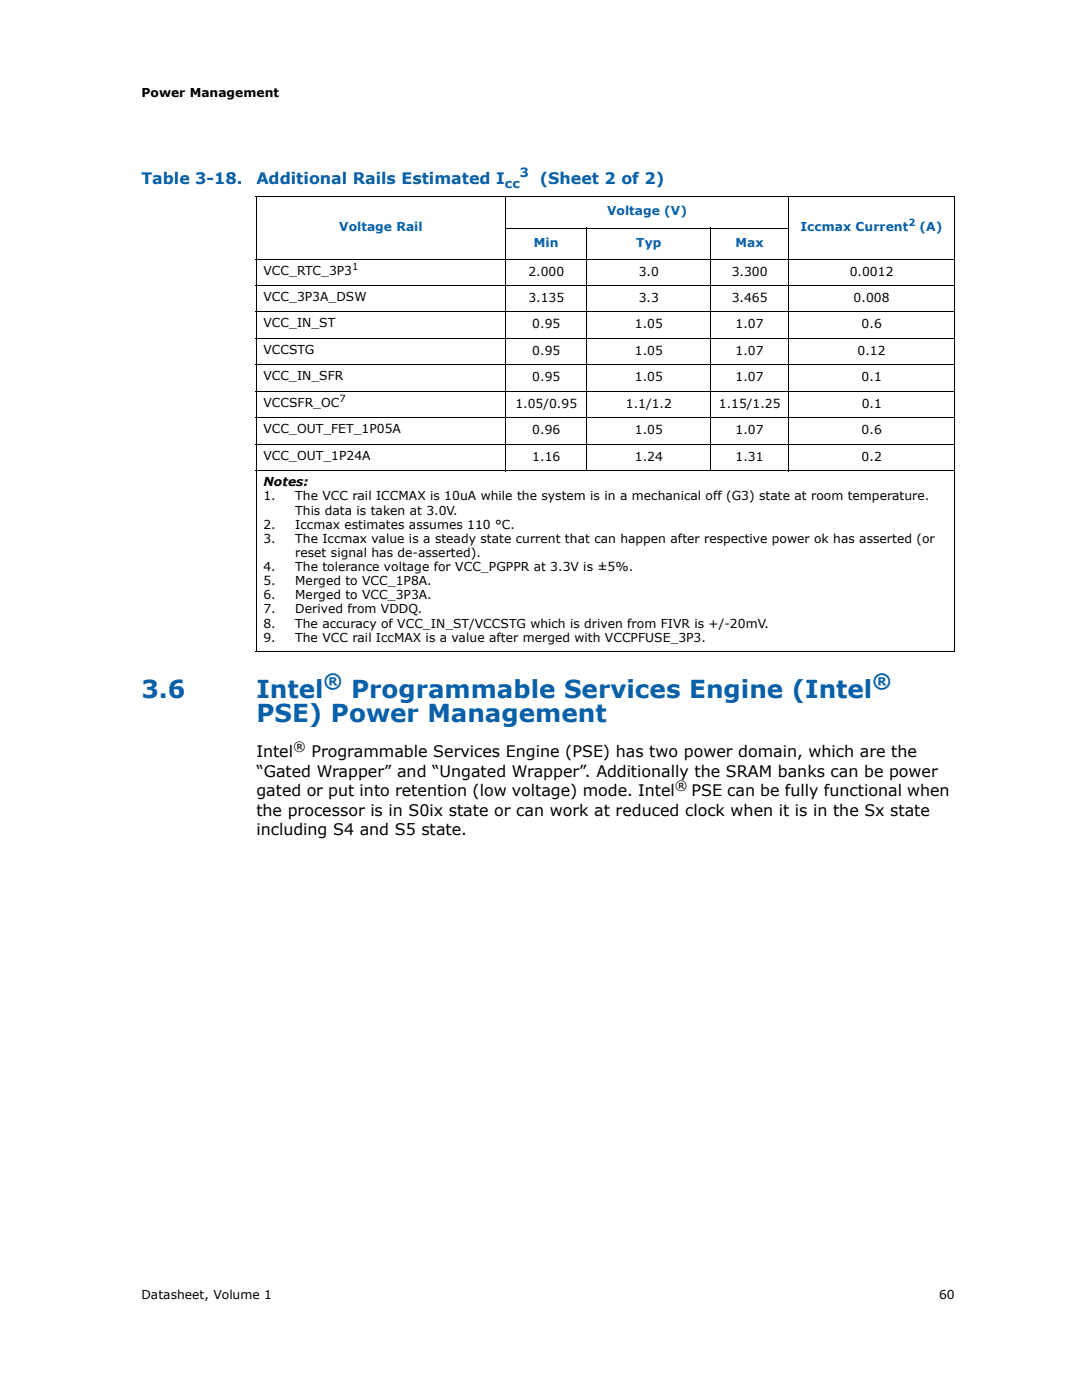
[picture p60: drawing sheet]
<svg xmlns="http://www.w3.org/2000/svg" width="216mm" height="279mm" viewBox="0 0 216 279" stroke-linecap="round" stroke-linejoin="round" font-family="sans-serif">
<defs><g id="words">
<g font-size="4.9" fill="#0860a8">
<text x="28.2" y="139.3">3.6</text>
<text x="51.2" y="139.3">Intel</text>
<text x="70.1" y="139.3">Programmable Services Engine (Intel</text>
<text x="51.2" y="144.2">PSE) Power Management</text>
</g>
<g font-size="3.9" fill="#0860a8">
<text x="64.6" y="137.3">®</text>
<text x="174.1" y="137.3">®</text>
</g>
<g font-size="3.2" fill="#0860a8">
<text x="28.2" y="36.7">Table 3-18.</text>
<text x="51.2" y="36.7">Additional Rails Estimated I</text>
<text x="107.7" y="36.7">(Sheet 2 of 2)</text>
</g>
<g font-size="3.2">
<text x="51.2" y="155">“Gated Wrapper” and “Ungated Wrapper”. Additionally the SRAM banks can be power</text>
<text x="51.2" y="151.1">Intel</text>
<text x="62.1" y="151.1">Programmable Services Engine (PSE) has two power domain, which are the</text>
<text x="51.2" y="158.9">gated or put into retention (low voltage) mode. Intel</text>
<text x="138" y="158.9">PSE can be fully functional when</text>
<text x="51.2" y="162.8">the processor is in S0ix state or can work at reduced clock when it is in the Sx state</text>
<text x="51.2" y="166.6">including S4 and S5 state.</text>
</g>
<g font-size="2.5">
<text x="28.2" y="19.3">Power Management</text>
<text x="52.6" y="60">VCC_3P3A_DSW</text>
<text x="52.6" y="54.9">VCC_RTC_3P3</text>
<text x="105.4" y="55">2.000</text>
<text x="127.5" y="55">3.0</text>
<text x="146" y="55">3.300</text>
<text x="169.6" y="55">0.0012</text>
<text x="52.6" y="65.3">VCC_IN_ST</text>
<text x="105.4" y="60.2">3.135</text>
<text x="106.2" y="65.5">0.95</text>
<text x="126.7" y="65.5">1.05</text>
<text x="127.5" y="60.2">3.3</text>
<text x="146" y="60.2">3.465</text>
<text x="146.8" y="65.5">1.07</text>
<text x="170.3" y="60.2">0.008</text>
<text x="171.9" y="65.5">0.6</text>
<text x="52.6" y="70.6">VCCSTG</text>
<text x="106.2" y="70.8">0.95</text>
<text x="126.7" y="70.8">1.05</text>
<text x="146.8" y="70.8">1.07</text>
<text x="171.1" y="70.8">0.12</text>
<text x="52.6" y="75.9">VCC_IN_SFR</text>
<text x="106.2" y="76.1">0.95</text>
<text x="126.7" y="76.1">1.05</text>
<text x="146.8" y="76.1">1.07</text>
<text x="171.9" y="76.1">0.1</text>
<text x="52.6" y="81.2">VCCSFR_OC</text>
<text x="102.8" y="81.3">1.05/0.95</text>
<text x="124.9" y="81.3">1.1/1.2</text>
<text x="143.4" y="81.3">1.15/1.25</text>
<text x="171.9" y="81.3">0.1</text>
<text x="52.6" y="86.4">VCC_OUT_FET_1P05A</text>
<text x="106.2" y="86.6">0.96</text>
<text x="126.7" y="86.6">1.05</text>
<text x="146.8" y="86.6">1.07</text>
<text x="171.9" y="86.6">0.6</text>
<text x="52.6" y="91.7">VCC_OUT_1P24A</text>
<text x="106.2" y="91.9">1.16</text>
<text x="126.7" y="91.9">1.24</text>
<text x="146.8" y="91.9">1.31</text>
<text x="171.9" y="91.9">0.2</text>
<text x="52.6" y="97">Notes:</text>
<text x="52.6" y="99.9">1.</text>
<text x="58.9" y="99.9">The VCC rail ICCMAX is 10uA while the system is in a mechanical off (G3) state at room temperature.</text>
<text x="52.6" y="105.5">2.</text>
<text x="58.9" y="102.7">This data is taken at 3.0V.</text>
<text x="58.9" y="105.5">Iccmax estimates assumes 110 °C.</text>
<text x="52.6" y="108.3">3.</text>
<text x="52.6" y="114">4.</text>
<text x="58.9" y="114">The tolerance voltage for VCC_PGPPR at 3.3V is ±5%.</text>
<text x="58.9" y="111.1">reset signal has de-asserted).</text>
<text x="58.9" y="108.3">The Iccmax value is a steady state current that can happen after respective power ok has asserted (or</text>
<text x="52.6" y="116.8">5.</text>
<text x="52.6" y="119.6">6.</text>
<text x="58.9" y="116.8">Merged to VCC_1P8A.</text>
<text x="58.9" y="119.6">Merged to VCC_3P3A.</text>
<text x="52.6" y="122.4">7.</text>
<text x="52.6" y="125.3">8.</text>
<text x="58.9" y="125.3">The accuracy of VCC_IN_ST/VCCSTG which is driven from FIVR is +/-20mV.</text>
<text x="58.9" y="122.4">Derived from VDDQ.</text>
<text x="52.6" y="128.1">9.</text>
<text x="58.9" y="128.1">The VCC rail IccMAX is a value after merged with VCCPFUSE_3P3.</text>
<text x="58.5" y="149.9">®</text>
<text x="134.6" y="157.6">®</text>
<text x="28.2" y="259.2">Datasheet, Volume 1</text>
<text x="187.4" y="259.2">60</text>
</g>
<g font-size="2.5" fill="#0860a8">
<text x="103.7" y="35.4">3</text>
<text x="100.8" y="37.5">cc</text>
<text x="67.7" y="46.1">Voltage Rail</text>
<text x="121.1" y="42.9">Voltage (V)</text>
<text x="159.7" y="46.1">Iccmax Current</text>
<text x="183.5" y="46.1">(A)</text>
<text x="106.5" y="49.3">Min</text>
<text x="127" y="49.3">Typ</text>
<text x="146.8" y="49.3">Max</text>
</g>
<text font-size="2" fill="#0860a8" x="181.3" y="45.1">2</text>
<g font-size="2">
<text x="70.3" y="53.9">1</text>
<text x="67.7" y="80.2">7</text>
</g>
</g></defs>
<g fill="none" stroke="#000" stroke-width=".2">
<path d="M51.1 39.2h139.5M51.2 39.2v90.7M100.9 39.1v55M157.3 39.1v55M190.5 39.2v90.7M51.1 51.9h139.5M51.1 56.9h139.5M100.8 45.5h56.6M117.1 45.4v48.7M141.8 45.4v48.7M51.1 62.2h139.5M51.1 67.5h139.5"/>
<path d="M51.1 72.8h139.5M51.1 78.1h139.5M51.1 83.4h139.5M51.1 88.7h139.5M51.1 94h139.5M51.1 130h139.5"/>
</g>
<use href="#words"/>
</svg>
